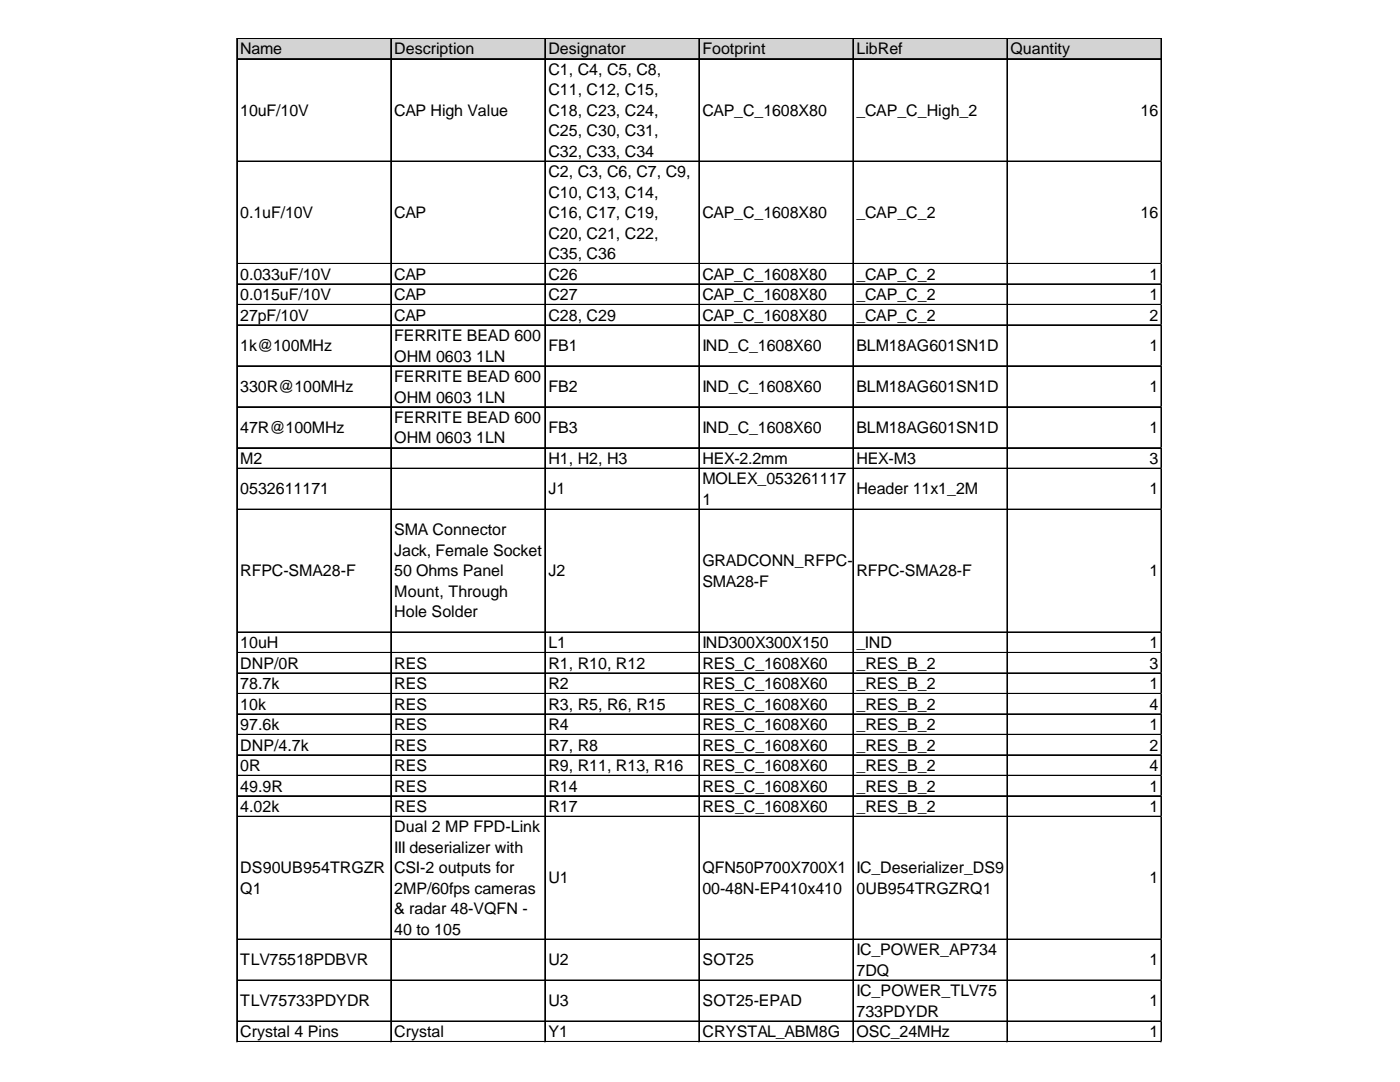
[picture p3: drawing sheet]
<svg xmlns="http://www.w3.org/2000/svg" width="279mm" height="216mm" viewBox="0 0 279 216" stroke-linecap="round" stroke-linejoin="round" font-family="sans-serif">
<defs><g id="words">
<g font-size="3.2">
<text x="48" y="10.9">Name</text>
<text x="78.7" y="10.9">Description</text>
<text x="109.4" y="10.9">Designator</text>
<text x="140.2" y="10.9">Footprint</text>
<text x="170.9" y="10.9">LibRef</text>
<text x="201.7" y="10.9">Quantity</text>
<text x="109.4" y="14.9">C1, C4, C5, C8,</text>
<text x="48" y="23.1">10uF/10V</text>
<text x="78.7" y="23.1">CAP High Value</text>
<text x="109.4" y="19">C11, C12, C15,</text>
<text x="109.4" y="23.1">C18, C23, C24,</text>
<text x="140.2" y="23.1">CAP_C_1608X80</text>
<text x="170.9" y="23.1">_CAP_C_High_2</text>
<text x="227.6" y="23.1">16</text>
<text x="109.4" y="27.2">C25, C30, C31,</text>
<text x="109.4" y="31.3">C32, C33, C34</text>
<text x="109.4" y="35.4">C2, C3, C6, C7, C9,</text>
<text x="109.4" y="39.5">C10, C13, C14,</text>
<text x="48" y="43.5">0.1uF/10V</text>
<text x="78.7" y="43.5">CAP</text>
<text x="109.4" y="43.5">C16, C17, C19,</text>
<text x="109.4" y="47.6">C20, C21, C22,</text>
<text x="140.2" y="43.5">CAP_C_1608X80</text>
<text x="170.9" y="43.5">_CAP_C_2</text>
<text x="227.6" y="43.5">16</text>
<text x="109.4" y="51.7">C35, C36</text>
<text x="48" y="55.8">0.033uF/10V</text>
<text x="48" y="59.9">0.015uF/10V</text>
<text x="78.7" y="55.8">CAP</text>
<text x="78.7" y="59.9">CAP</text>
<text x="109.4" y="55.8">C26</text>
<text x="109.4" y="59.9">C27</text>
<text x="140.2" y="55.8">CAP_C_1608X80</text>
<text x="140.2" y="59.9">CAP_C_1608X80</text>
<text x="170.9" y="55.8">_CAP_C_2</text>
<text x="170.9" y="59.9">_CAP_C_2</text>
<text x="229.4" y="55.8">1</text>
<text x="229.4" y="59.9">1</text>
<text x="48" y="64">27pF/10V</text>
<text x="78.7" y="64">CAP</text>
<text x="109.4" y="64">C28, C29</text>
<text x="140.2" y="64">CAP_C_1608X80</text>
<text x="170.9" y="64">_CAP_C_2</text>
<text x="229.4" y="64">2</text>
<text x="48" y="70">1k@100MHz</text>
<text x="78.7" y="68.1">FERRITE BEAD 600</text>
<text x="109.4" y="70">FB1</text>
<text x="140.2" y="70">IND_C_1608X60</text>
<text x="170.9" y="70">BLM18AG601SN1D</text>
<text x="229.4" y="70">1</text>
<text x="78.7" y="72.1">OHM 0603 1LN</text>
<text x="78.7" y="76.2">FERRITE BEAD 600</text>
<text x="48" y="78.2">330R@100MHz</text>
<text x="78.7" y="80.3">OHM 0603 1LN</text>
<text x="109.4" y="78.2">FB2</text>
<text x="140.2" y="78.2">IND_C_1608X60</text>
<text x="170.9" y="78.2">BLM18AG601SN1D</text>
<text x="229.4" y="78.2">1</text>
<text x="48" y="86.4">47R@100MHz</text>
<text x="78.7" y="84.4">FERRITE BEAD 600</text>
<text x="78.7" y="88.5">OHM 0603 1LN</text>
<text x="109.4" y="86.4">FB3</text>
<text x="140.2" y="86.4">IND_C_1608X60</text>
<text x="170.9" y="86.4">BLM18AG601SN1D</text>
<text x="229.4" y="86.4">1</text>
<text x="48" y="92.6">M2</text>
<text x="109.4" y="92.6">H1, H2, H3</text>
<text x="140.2" y="92.6">HEX-2.2mm</text>
<text x="170.9" y="92.6">HEX-M3</text>
<text x="229.4" y="92.6">3</text>
<text x="48" y="98.6">0532611171</text>
<text x="109.4" y="98.6">J1</text>
<text x="140.2" y="96.7">MOLEX_053261117</text>
<text x="140.2" y="100.7">1</text>
<text x="170.9" y="98.6">Header 11x1_2M</text>
<text x="229.4" y="98.6">1</text>
<text x="78.7" y="106.8">SMA Connector</text>
<text x="78.7" y="110.9">Jack, Female Socket</text>
<text x="140.2" y="113">GRADCONN_RFPC-</text>
<text x="48" y="115">RFPC-SMA28-F</text>
<text x="78.7" y="115">50 Ohms Panel</text>
<text x="78.7" y="119">Mount, Through</text>
<text x="109.4" y="115">J2</text>
<text x="140.2" y="117.1">SMA28-F</text>
<text x="170.9" y="115">RFPC-SMA28-F</text>
<text x="229.4" y="115">1</text>
<text x="78.7" y="123.1">Hole Solder</text>
<text x="48" y="129.3">10uH</text>
<text x="109.4" y="129.3">L1</text>
<text x="140.2" y="129.3">IND300X300X150</text>
<text x="170.9" y="129.3">_IND</text>
<text x="229.4" y="129.3">1</text>
<text x="48" y="133.4">DNP/0R</text>
<text x="48" y="137.5">78.7k</text>
<text x="78.7" y="133.4">RES</text>
<text x="78.7" y="137.5">RES</text>
<text x="109.4" y="133.4">R1, R10, R12</text>
<text x="109.4" y="137.5">R2</text>
<text x="140.2" y="133.4">RES_C_1608X60</text>
<text x="140.2" y="137.5">RES_C_1608X60</text>
<text x="170.9" y="133.4">_RES_B_2</text>
<text x="170.9" y="137.5">_RES_B_2</text>
<text x="229.4" y="133.4">3</text>
<text x="229.4" y="137.5">1</text>
<text x="48" y="141.6">10k</text>
<text x="78.7" y="141.6">RES</text>
<text x="109.4" y="141.6">R3, R5, R6, R15</text>
<text x="140.2" y="141.6">RES_C_1608X60</text>
<text x="170.9" y="141.6">_RES_B_2</text>
<text x="229.4" y="141.6">4</text>
<text x="48" y="145.7">97.6k</text>
<text x="48" y="149.8">DNP/4.7k</text>
<text x="78.7" y="145.7">RES</text>
<text x="78.7" y="149.8">RES</text>
<text x="109.4" y="145.7">R4</text>
<text x="109.4" y="149.8">R7, R8</text>
<text x="140.2" y="145.7">RES_C_1608X60</text>
<text x="140.2" y="149.8">RES_C_1608X60</text>
<text x="170.9" y="145.7">_RES_B_2</text>
<text x="170.9" y="149.8">_RES_B_2</text>
<text x="229.4" y="145.7">1</text>
<text x="229.4" y="149.8">2</text>
<text x="48" y="153.9">0R</text>
<text x="78.7" y="153.9">RES</text>
<text x="109.4" y="153.9">R9, R11, R13, R16</text>
<text x="140.2" y="153.9">RES_C_1608X60</text>
<text x="170.9" y="153.9">_RES_B_2</text>
<text x="229.4" y="153.9">4</text>
<text x="48" y="157.9">49.9R</text>
<text x="78.7" y="157.9">RES</text>
<text x="109.4" y="157.9">R14</text>
<text x="140.2" y="157.9">RES_C_1608X60</text>
<text x="170.9" y="157.9">_RES_B_2</text>
<text x="229.4" y="157.9">1</text>
<text x="48" y="162">4.02k</text>
<text x="78.7" y="162">RES</text>
<text x="78.7" y="166.1">Dual 2 MP FPD-Link</text>
<text x="109.4" y="162">R17</text>
<text x="140.2" y="162">RES_C_1608X60</text>
<text x="170.9" y="162">_RES_B_2</text>
<text x="229.4" y="162">1</text>
<text x="78.7" y="170.2">III deserializer with</text>
<text x="48" y="174.3">DS90UB954TRGZR</text>
<text x="48" y="178.4">Q1</text>
<text x="78.7" y="174.3">CSI-2 outputs for</text>
<text x="78.7" y="178.4">2MP/60fps cameras</text>
<text x="109.4" y="176.2">U1</text>
<text x="140.2" y="174.3">QFN50P700X700X1</text>
<text x="140.2" y="178.4">00-48N-EP410x410</text>
<text x="170.9" y="174.3">IC_Deserializer_DS9</text>
<text x="170.9" y="178.4">0UB954TRGZRQ1</text>
<text x="229.4" y="176.2">1</text>
<text x="78.7" y="182.5">&amp; radar 48-VQFN -</text>
<text x="78.7" y="186.5">40 to 105</text>
<text x="170.9" y="190.6">IC_POWER_AP734</text>
<text x="48" y="192.6">TLV75518PDBVR</text>
<text x="109.4" y="192.6">U2</text>
<text x="140.2" y="192.6">SOT25</text>
<text x="170.9" y="194.7">7DQ</text>
<text x="229.4" y="192.6">1</text>
<text x="48" y="200.8">TLV75733PDYDR</text>
<text x="109.4" y="200.8">U3</text>
<text x="140.2" y="200.8">SOT25-EPAD</text>
<text x="170.9" y="198.8">IC_POWER_TLV75</text>
<text x="170.9" y="202.9">733PDYDR</text>
<text x="229.4" y="200.8">1</text>
<text x="48" y="207">Crystal 4 Pins</text>
<text x="78.7" y="207">Crystal</text>
<text x="109.4" y="207">Y1</text>
<text x="140.2" y="207">CRYSTAL_ABM8G</text>
<text x="170.9" y="207">OSC_24MHz</text>
<text x="229.4" y="207">1</text>
</g>
</g></defs>
<path d="M47.4 7.7h184.5v4.2h-184.5z" fill="#d3d3d3"/>
<g fill="none" stroke="#000" stroke-width=".2">
<path d="M47.2 7.6v200.4M47.3 7.6v200.4M47.4 7.6h184.5M47.4 7.7h184.5M47.4 11.7h184.5M47.4 11.8h184.5M78 7.8v200.2M78.1 7.8v200.2M108.7 7.8v200.2M108.8 7.8v200.2M139.5 7.8v200.2M139.6 7.8v200.2"/>
<path d="M170.2 7.8v200.2M170.3 7.8v200.2M201 7.8v200.2M231.7 7.8v200.2M231.8 7.8v200.2M47.4 32.1h184.5M47.4 32.2h184.5M47.4 52.6h184.5M47.4 56.6h184.5M47.4 56.7h184.5M47.4 60.7h184.5M47.4 60.8h184.5"/>
<path d="M47.4 64.8h184.5M47.4 64.9h184.5M47.4 73h184.5M47.4 73.1h184.5M47.4 81.2h184.5M47.4 89.3h184.5M47.4 89.4h184.5M47.4 93.4h184.5M47.4 93.5h184.5M47.4 101.6h184.5M47.4 101.7h184.5M47.4 126.1h184.5"/>
<path d="M47.4 126.2h184.5M47.4 130.2h184.5M47.4 130.3h184.5M47.4 134.3h184.5M47.4 134.4h184.5M47.4 138.4h184.5M47.4 142.4h184.5M47.4 142.5h184.5M47.4 146.5h184.5M47.4 146.6h184.5M47.4 150.6h184.5M47.4 150.7h184.5"/>
<path d="M47.4 154.7h184.5M47.4 154.8h184.5M47.4 158.8h184.5M47.4 158.9h184.5M47.4 162.9h184.5M47.4 163h184.5M47.4 187.4h184.5M47.4 187.5h184.5M47.4 195.5h184.5M47.4 195.6h184.5M47.4 203.7h184.5M47.4 203.8h184.5"/>
<path d="M47.4 207.8h184.5M47.4 207.9h184.5"/>
</g>
<path d="M47.2 208h.1" fill="none" stroke="#d4d4d4" stroke-width=".2"/>
<path d="M47.2 208h.2z" fill="#d4d4d4"/>
<path d="M78 208h.1" fill="none" stroke="#d4d4d4" stroke-width=".2"/>
<path d="M78 208h.2z" fill="#d4d4d4"/>
<path d="M108.7 208h.1" fill="none" stroke="#d4d4d4" stroke-width=".2"/>
<path d="M108.7 208h.2z" fill="#d4d4d4"/>
<path d="M139.5 208h.1" fill="none" stroke="#d4d4d4" stroke-width=".2"/>
<path d="M139.5 208h.1z" fill="#d4d4d4"/>
<path d="M170.2 208h.1" fill="none" stroke="#d4d4d4" stroke-width=".2"/>
<path d="M170.2 208h.2z" fill="#d4d4d4"/>
<path d="M201 208h.1" fill="none" stroke="#d4d4d4" stroke-width=".2"/>
<path d="M201 208h.1z" fill="#d4d4d4"/>
<path d="M231.7 208h.1" fill="none" stroke="#d4d4d4" stroke-width=".2"/>
<path d="M231.7 208h.2z" fill="#d4d4d4"/>
<path d="M231.9 32.1h.1" fill="none" stroke="#d4d4d4" stroke-width=".2"/>
<path d="M231.9 32.1v.2z" fill="#d4d4d4"/>
<path d="M231.9 52.6h.1" fill="none" stroke="#d4d4d4" stroke-width=".2"/>
<path d="M231.9 52.6v.1z" fill="#d4d4d4"/>
<path d="M231.9 56.6h.1" fill="none" stroke="#d4d4d4" stroke-width=".2"/>
<path d="M231.9 56.6v.2z" fill="#d4d4d4"/>
<path d="M231.9 60.7h.1" fill="none" stroke="#d4d4d4" stroke-width=".2"/>
<path d="M231.9 60.7v.2z" fill="#d4d4d4"/>
<path d="M231.9 64.8h.1" fill="none" stroke="#d4d4d4" stroke-width=".2"/>
<path d="M231.9 64.8v.2z" fill="#d4d4d4"/>
<path d="M231.9 73h.1" fill="none" stroke="#d4d4d4" stroke-width=".2"/>
<path d="M231.9 73v.2z" fill="#d4d4d4"/>
<path d="M231.9 81.2h.1" fill="none" stroke="#d4d4d4" stroke-width=".2"/>
<path d="M231.9 81.2v.1z" fill="#d4d4d4"/>
<path d="M231.9 89.3h.1" fill="none" stroke="#d4d4d4" stroke-width=".2"/>
<path d="M231.9 89.3v.2z" fill="#d4d4d4"/>
<path d="M231.9 93.4h.1" fill="none" stroke="#d4d4d4" stroke-width=".2"/>
<path d="M231.9 93.4v.2z" fill="#d4d4d4"/>
<path d="M231.9 101.6h.1" fill="none" stroke="#d4d4d4" stroke-width=".2"/>
<path d="M231.9 101.6v.2z" fill="#d4d4d4"/>
<path d="M231.9 126.1h.1" fill="none" stroke="#d4d4d4" stroke-width=".2"/>
<path d="M231.9 126.1v.2z" fill="#d4d4d4"/>
<path d="M231.9 130.2h.1" fill="none" stroke="#d4d4d4" stroke-width=".2"/>
<path d="M231.9 130.2v.2z" fill="#d4d4d4"/>
<path d="M231.9 134.3h.1" fill="none" stroke="#d4d4d4" stroke-width=".2"/>
<path d="M231.9 134.3v.1z" fill="#d4d4d4"/>
<path d="M231.9 138.4h.1" fill="none" stroke="#d4d4d4" stroke-width=".2"/>
<path d="M231.9 138.4v.1z" fill="#d4d4d4"/>
<path d="M231.9 142.4h.1" fill="none" stroke="#d4d4d4" stroke-width=".2"/>
<path d="M231.9 142.4v.2z" fill="#d4d4d4"/>
<path d="M231.9 146.5h.1" fill="none" stroke="#d4d4d4" stroke-width=".2"/>
<path d="M231.9 146.5v.2z" fill="#d4d4d4"/>
<path d="M231.9 150.6h.1" fill="none" stroke="#d4d4d4" stroke-width=".2"/>
<path d="M231.9 150.6v.2z" fill="#d4d4d4"/>
<path d="M231.9 154.7h.1" fill="none" stroke="#d4d4d4" stroke-width=".2"/>
<path d="M231.9 154.7v.2z" fill="#d4d4d4"/>
<path d="M231.9 158.8h.1" fill="none" stroke="#d4d4d4" stroke-width=".2"/>
<path d="M231.9 158.8v.2z" fill="#d4d4d4"/>
<path d="M231.9 162.9h.1" fill="none" stroke="#d4d4d4" stroke-width=".2"/>
<path d="M231.9 162.9v.1z" fill="#d4d4d4"/>
<path d="M231.9 187.4h.1" fill="none" stroke="#d4d4d4" stroke-width=".2"/>
<path d="M231.9 187.4v.2z" fill="#d4d4d4"/>
<path d="M231.9 195.5h.1" fill="none" stroke="#d4d4d4" stroke-width=".2"/>
<path d="M231.9 195.5v.2z" fill="#d4d4d4"/>
<path d="M231.9 203.7h.1" fill="none" stroke="#d4d4d4" stroke-width=".2"/>
<path d="M231.9 203.7v.2z" fill="#d4d4d4"/>
<path d="M231.9 207.8h.1" fill="none" stroke="#d4d4d4" stroke-width=".2"/>
<path d="M231.9 207.8v.2z" fill="#d4d4d4"/>
<use href="#words"/>
</svg>
